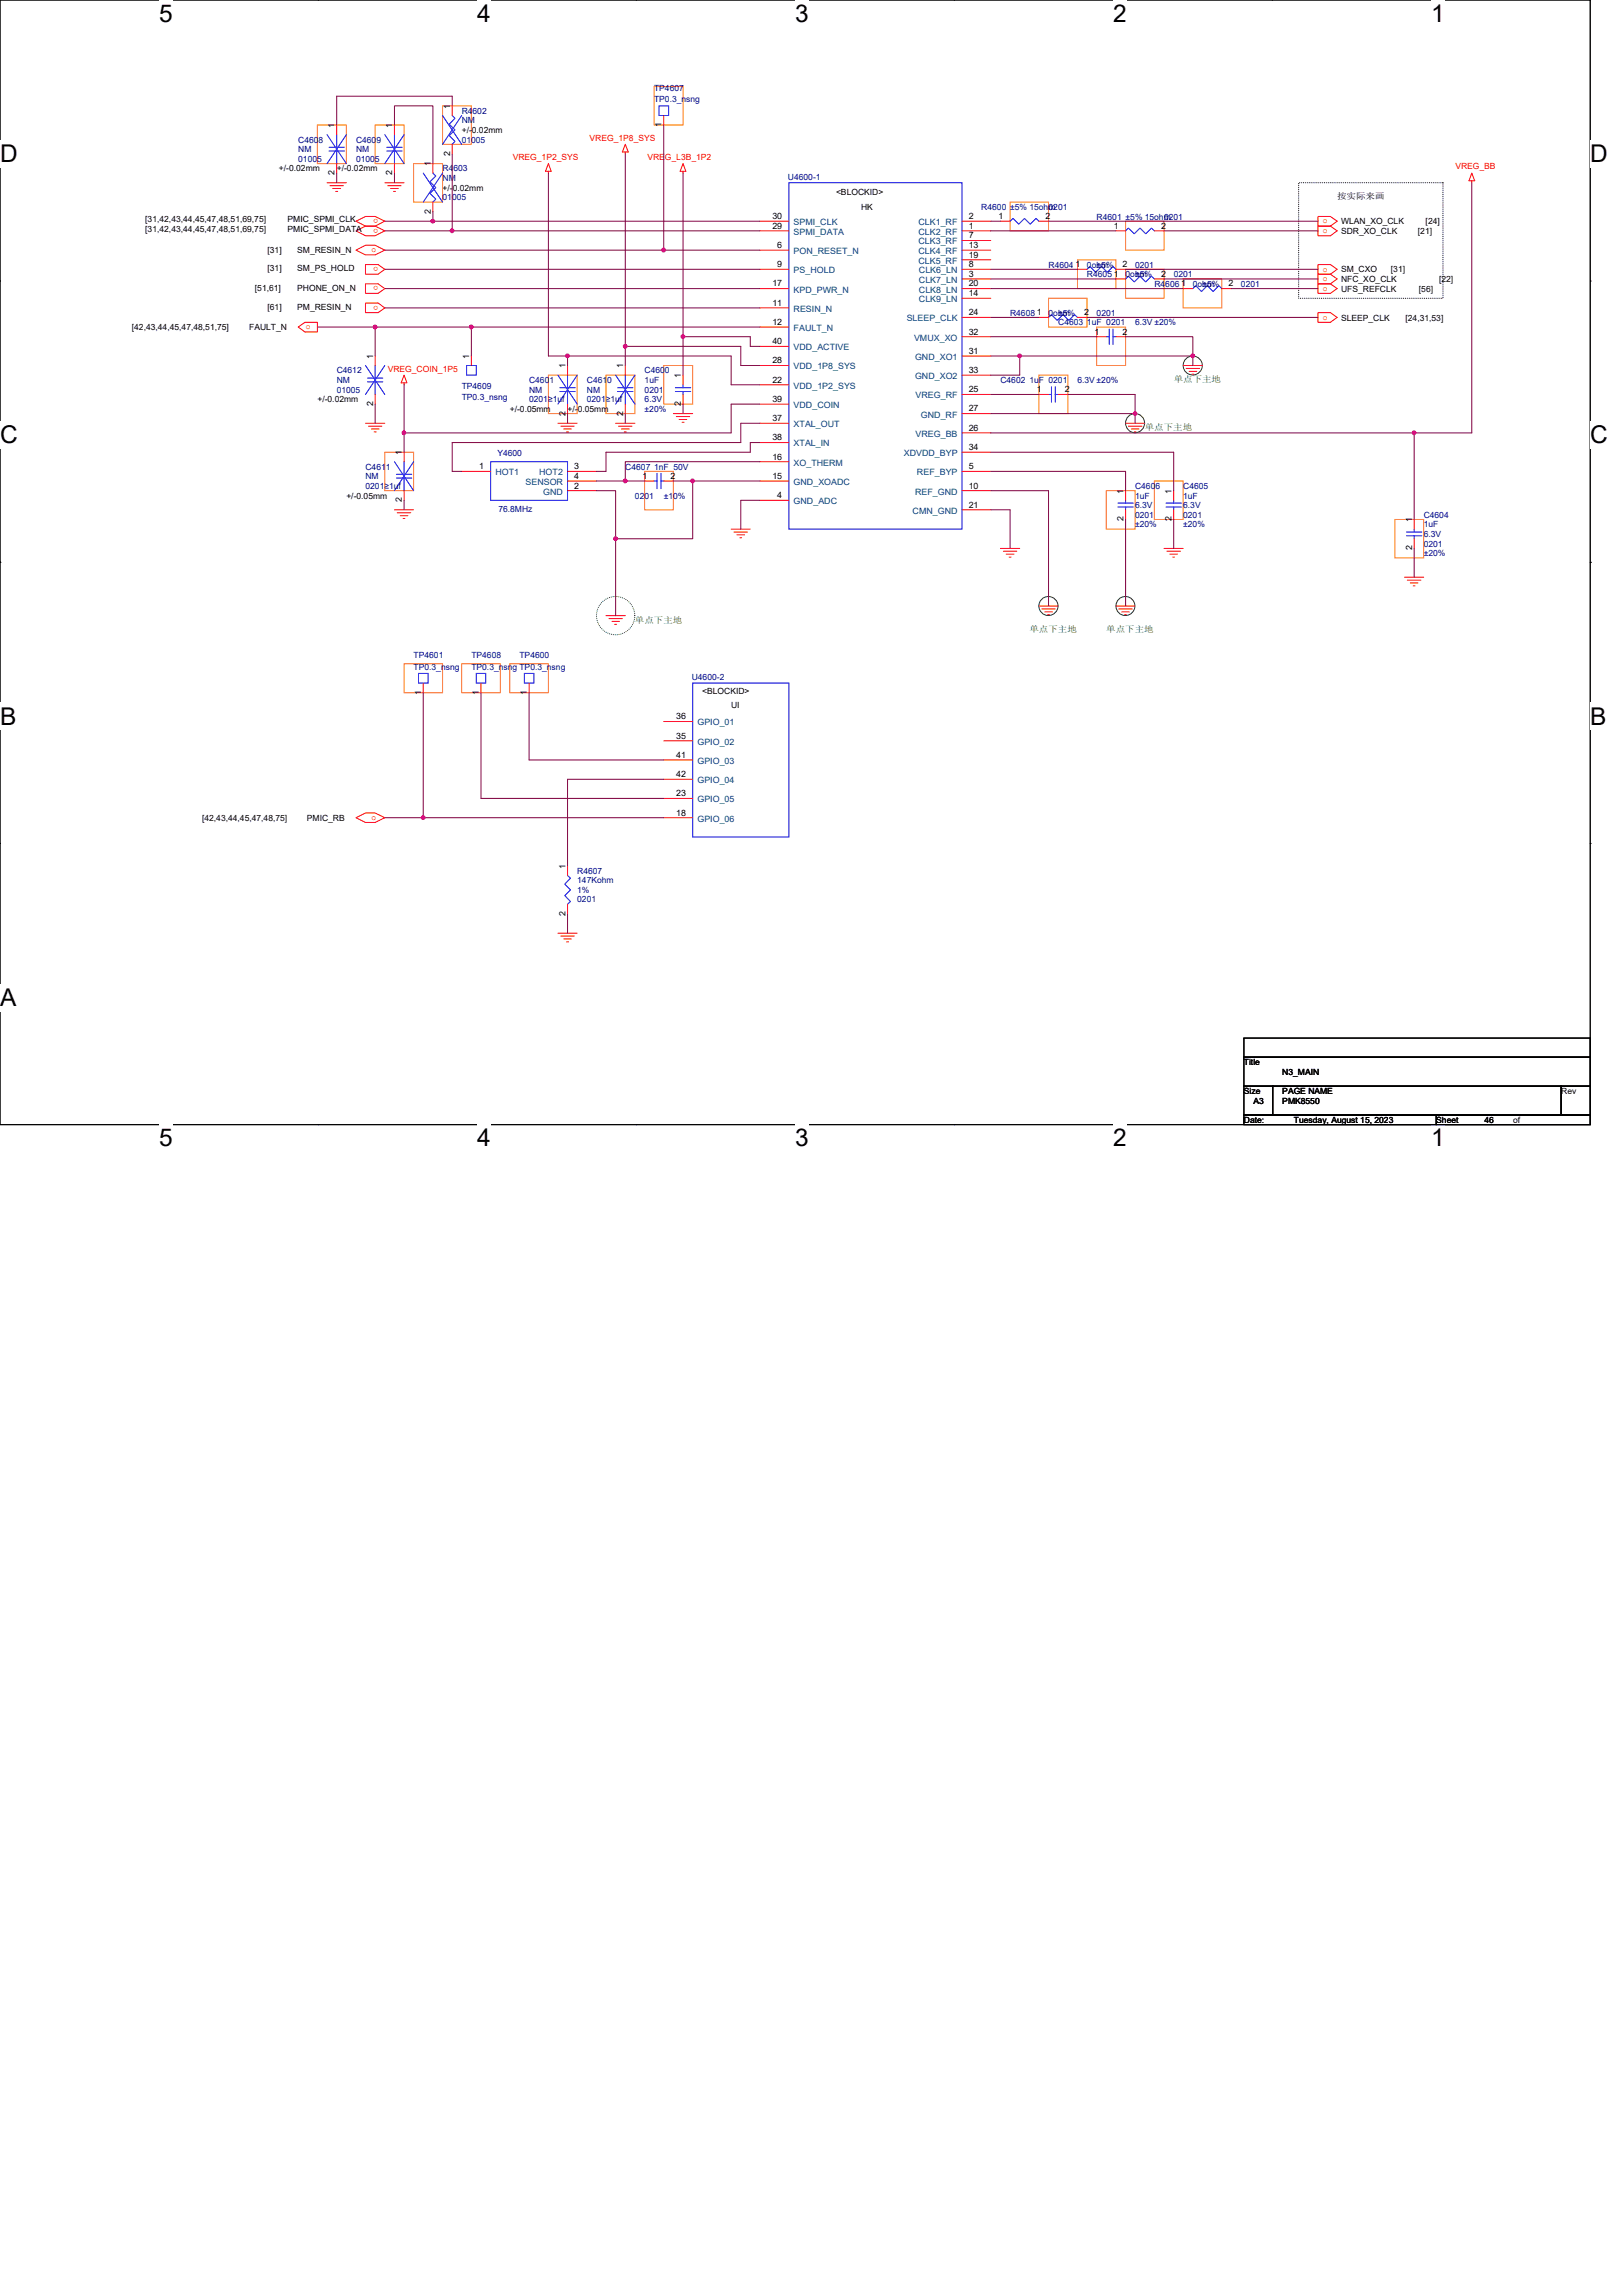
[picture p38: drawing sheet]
<svg xmlns="http://www.w3.org/2000/svg" width="210mm" height="297mm" viewBox="0 0 210 297" stroke-linecap="round" stroke-linejoin="round" font-family="sans-serif">
<defs><g id="words">
<g font-size="3.2">
<text x="20.6" y="2.8">5</text>
<text x="61.7" y="2.8">4</text>
<text x="102.9" y="2.8">3</text>
<text x="144" y="2.8">2</text>
<text x="185.2" y="2.8">1</text>
<text x="0" y="21">D</text>
<text x="205.7" y="21">D</text>
<text x="0" y="57.4">C</text>
<text x="205.7" y="57.4">C</text>
<text x="0" y="93.7">B</text>
<text x="205.7" y="93.7">B</text>
<text x="0" y="130.1">A</text>
<text x="20.6" y="148.3">5</text>
<text x="61.7" y="148.3">4</text>
<text x="102.9" y="148.3">3</text>
<text x="144" y="148.3">2</text>
<text x="185.2" y="148.3">1</text>
</g>
<g font-size="1.1" fill="#000080">
<text x="84.6" y="11.7">TP4607</text>
<text x="59.7" y="14.7">R4602</text>
<text x="59.7" y="16">NM</text>
<text x="84.6" y="13.2">TP0.3_nsng</text>
<text x="38.6" y="18.4">C4608</text>
<text x="38.6" y="19.7">NM</text>
<text x="38.6" y="20.9">01005</text>
<text x="46.1" y="18.4">C4609</text>
<text x="46.1" y="19.7">NM</text>
<text x="46.1" y="20.9">01005</text>
<text x="57.3" y="22.2">R4603</text>
<text x="57.3" y="23.4">NM</text>
<text x="59.7" y="18.4">01005</text>
<text x="101.9" y="23.3">U4600-1</text>
<text x="57.3" y="25.9">01005</text>
<text x="127" y="27.2">R4600</text>
<text x="130.7" y="27.2">±5% 15ohm</text>
<text x="135.7" y="27.2">0201</text>
<text x="141.9" y="28.4">R4601 ±5% 15ohm</text>
<text x="150.6" y="28.4">0201</text>
<text x="135.7" y="34.6">R4604</text>
<text x="140.6" y="34.6">0ohm</text>
<text x="140.6" y="35.9">R4605</text>
<text x="141.9" y="34.6">±5%</text>
<text x="145.6" y="35.9">0ohm</text>
<text x="146.9" y="34.6">0201</text>
<text x="146.9" y="35.9">±5%</text>
<text x="151.8" y="35.9">0201</text>
<text x="130.7" y="40.9">R4608</text>
<text x="135.7" y="40.9">0ohm</text>
<text x="136.9" y="40.9">±5%</text>
<text x="141.9" y="40.9">0201</text>
<text x="149.4" y="37.1">R4606</text>
<text x="154.3" y="37.1">0ohm</text>
<text x="155.6" y="37.1">±5%</text>
<text x="160.5" y="37.1">0201</text>
<text x="136.9" y="42.1">C4603 1uF 0201</text>
<text x="146.9" y="42.1">6.3V ±20%</text>
<text x="43.6" y="48.3">C4612</text>
<text x="43.6" y="49.6">NM</text>
<text x="43.6" y="50.8">01005</text>
<text x="59.7" y="50.3">TP4609</text>
<text x="59.7" y="51.8">TP0.3_nsng</text>
<text x="68.5" y="49.6">C4601</text>
<text x="68.5" y="50.8">NM</text>
<text x="68.5" y="52">0201≥1uf</text>
<text x="75.9" y="49.6">C4610</text>
<text x="75.9" y="50.8">NM</text>
<text x="75.9" y="52">0201≥1uf</text>
<text x="83.4" y="48.3">C4600</text>
<text x="83.4" y="49.6">1uF</text>
<text x="83.4" y="50.8">0201</text>
<text x="83.4" y="52.1">6.3V</text>
<text x="83.4" y="53.3">±20%</text>
<text x="129.4" y="49.6">C4602 1uF 0201</text>
<text x="139.4" y="49.6">6.3V ±20%</text>
<text x="64.3" y="59">Y4600</text>
<text x="47.3" y="60.7">C4611</text>
<text x="47.3" y="62">NM</text>
<text x="47.3" y="63.2">0201≥1uf</text>
<text x="80.9" y="60.7">C4607 1nF 50V</text>
<text x="82.1" y="64.5">0201</text>
<text x="85.9" y="64.5">±10%</text>
<text x="146.9" y="63.2">C4606</text>
<text x="146.9" y="64.5">1uF</text>
<text x="146.9" y="65.7">6.3V</text>
<text x="153.1" y="63.2">C4605</text>
<text x="153.1" y="64.5">1uF</text>
<text x="153.1" y="65.7">6.3V</text>
<text x="64.5" y="66.2">76.8MHz</text>
<text x="146.9" y="67">0201</text>
<text x="146.9" y="68.2">±20%</text>
<text x="153.1" y="67">0201</text>
<text x="153.1" y="68.2">±20%</text>
<text x="184.2" y="67">C4604</text>
<text x="184.2" y="68.2">1uF</text>
<text x="184.2" y="70.7">0201</text>
<text x="184.2" y="69.5">6.3V</text>
<text x="184.2" y="72">±20%</text>
<text x="53.5" y="85.2">TP4601</text>
<text x="53.5" y="86.6">TP0.3_nsng</text>
<text x="61" y="85.2">TP4608</text>
<text x="61" y="86.6">TP0.3_nsng TP0.3_nsng</text>
<text x="67.2" y="85.2">TP4600</text>
<text x="89.5" y="88">U4600-2</text>
<text x="74.7" y="113">R4607</text>
<text x="74.7" y="114.3">147Kohm</text>
<text x="74.7" y="115.5">1%</text>
<text x="74.7" y="116.8">0201</text>
</g>
<g font-size="1.1">
<text x="43.3" y="16.6" transform="rotate(-90 43.3 16.6)">1</text>
<text x="50.8" y="16.6" transform="rotate(-90 50.8 16.6)">1</text>
<text x="58.2" y="14.1" transform="rotate(-90 58.2 14.1)">1</text>
<text x="59.7" y="17.2">+/-0.02mm</text>
<text x="85.6" y="16.4" transform="rotate(-90 85.6 16.4)">1</text>
<text x="36.1" y="22.2">+/-0.02mm</text>
<text x="43.3" y="22.7" transform="rotate(-90 43.3 22.7)">2</text>
<text x="43.6" y="22.2">+/-0.02mm</text>
<text x="50.8" y="22.7" transform="rotate(-90 50.8 22.7)">2</text>
<text x="55.7" y="21.5" transform="rotate(-90 55.7 21.5)">1</text>
<text x="58.2" y="20.2" transform="rotate(-90 58.2 20.2)">2</text>
<text x="18.8" y="28.8">[31,42,43,44,45,47,48,51,69,75]</text>
<text x="37.2" y="28.8">PMIC_SPMI_CLK</text>
<text x="55.7" y="27.6" transform="rotate(-90 55.7 27.6)">2</text>
<text x="57.3" y="24.7">+/-0.02mm</text>
<text x="99.9" y="29.6">29</text>
<text x="99.9" y="28.3">30</text>
<text x="108.2" y="25.2">&lt;BLOCKID&gt;</text>
<text x="111.4" y="27.2">HK</text>
<text x="125.3" y="28.3">2</text>
<text x="125.3" y="29.6">1</text>
<text x="129.2" y="28.3">1</text>
<text x="135.3" y="28.3">2</text>
<text x="144.1" y="29.6">1</text>
<text x="150.2" y="29.6">2</text>
<text x="173" y="25.8">按实际来画</text>
<text x="173.5" y="29">WLAN_XO_CLK</text>
<text x="184.4" y="29">[24]</text>
<text x="18.8" y="30">[31,42,43,44,45,47,48,51,69,75]</text>
<text x="34.6" y="32.7">[31]</text>
<text x="34.6" y="35.1">[31]</text>
<text x="37.2" y="30">PMIC_SPMI_DATA</text>
<text x="38.5" y="32.7">SM_RESIN_N</text>
<text x="38.5" y="35.1">SM_PS_HOLD</text>
<text x="100.6" y="32.1">6</text>
<text x="100.6" y="34.6">9</text>
<text x="125.3" y="30.8">7</text>
<text x="125.3" y="32.1">13</text>
<text x="125.3" y="33.3">19</text>
<text x="125.3" y="34.6">8</text>
<text x="125.3" y="35.8">3</text>
<text x="139.1" y="34.6">1</text>
<text x="144.1" y="35.8">1</text>
<text x="145.2" y="34.6">2</text>
<text x="150.2" y="35.8">2</text>
<text x="173.5" y="30.3">SDR_XO_CLK</text>
<text x="173.5" y="35.2">SM_CXO</text>
<text x="180" y="35.2">[31]</text>
<text x="183.5" y="30.3">[21]</text>
<text x="33" y="37.6">[51,61]</text>
<text x="34.6" y="40.1">[61]</text>
<text x="38.5" y="37.6">PHONE_ON_N</text>
<text x="38.5" y="40.1">PM_RESIN_N</text>
<text x="99.9" y="37.1">17</text>
<text x="99.9" y="39.6">11</text>
<text x="125.3" y="37.1">20</text>
<text x="125.3" y="38.3">14</text>
<text x="125.3" y="40.8">24</text>
<text x="134.2" y="40.8">1</text>
<text x="140.3" y="40.8">2</text>
<text x="152.8" y="37.1">1</text>
<text x="158.9" y="37.1">2</text>
<text x="173.5" y="36.5">NFC_XO_CLK</text>
<text x="173.5" y="37.7">UFS_REFCLK</text>
<text x="173.5" y="41.5">SLEEP_CLK</text>
<text x="181.8" y="41.5">[24,31,53]</text>
<text x="183.6" y="37.7">[56]</text>
<text x="186.2" y="36.5">[22]</text>
<text x="17.1" y="42.7">[42,43,44,45,47,48,51,75]</text>
<text x="32.2" y="42.7">FAULT_N</text>
<text x="48.3" y="46.4" transform="rotate(-90 48.3 46.4)">1</text>
<text x="60.7" y="46.4" transform="rotate(-90 60.7 46.4)">1</text>
<text x="73.2" y="47.7" transform="rotate(-90 73.2 47.7)">1</text>
<text x="80.6" y="47.7" transform="rotate(-90 80.6 47.7)">1</text>
<text x="99.9" y="42">12</text>
<text x="99.9" y="47">28</text>
<text x="99.9" y="44.5">40</text>
<text x="125.3" y="45.8">31</text>
<text x="125.3" y="43.3">32</text>
<text x="141.6" y="43.3">1</text>
<text x="145.2" y="43.3">2</text>
<text x="41.1" y="52.1">+/-0.02mm</text>
<text x="48.3" y="52.5" transform="rotate(-90 48.3 52.5)">2</text>
<text x="66" y="53.3">+/-0.05mm</text>
<text x="73.2" y="53.8" transform="rotate(-90 73.2 53.8)">2</text>
<text x="73.4" y="53.3">+/-0.05mm</text>
<text x="80.6" y="53.8" transform="rotate(-90 80.6 53.8)">2</text>
<text x="88.1" y="52.5" transform="rotate(-90 88.1 52.5)">2</text>
<text x="88.1" y="48.9" transform="rotate(-90 88.1 48.9)">1</text>
<text x="99.9" y="49.5">22</text>
<text x="99.9" y="52">39</text>
<text x="125.3" y="50.8">25</text>
<text x="125.3" y="53.2">27</text>
<text x="125.3" y="48.3">33</text>
<text x="134.2" y="50.8">1</text>
<text x="137.8" y="50.8">2</text>
<text x="52" y="58.9" transform="rotate(-90 52 58.9)">1</text>
<text x="99.9" y="59.5">16</text>
<text x="99.9" y="57">38</text>
<text x="99.9" y="54.5">37</text>
<text x="125.3" y="55.7">26</text>
<text x="125.3" y="58.2">34</text>
<text x="44.8" y="64.5">+/-0.05mm</text>
<text x="52" y="65" transform="rotate(-90 52 65)">2</text>
<text x="62" y="60.7">1</text>
<text x="74.3" y="63.2">2</text>
<text x="74.3" y="60.7">3</text>
<text x="74.3" y="62">4</text>
<text x="83.1" y="62">1</text>
<text x="86.7" y="62">2</text>
<text x="99.9" y="62">15</text>
<text x="100.6" y="64.5">4</text>
<text x="125.3" y="65.7">21</text>
<text x="125.3" y="60.7">5</text>
<text x="125.3" y="63.2">10</text>
<text x="145.4" y="63.9" transform="rotate(-90 145.4 63.9)">1</text>
<text x="151.6" y="63.9" transform="rotate(-90 151.6 63.9)">1</text>
<text x="145.4" y="67.5" transform="rotate(-90 145.4 67.5)">2</text>
<text x="151.6" y="67.5" transform="rotate(-90 151.6 67.5)">2</text>
<text x="182.7" y="71.2" transform="rotate(-90 182.7 71.2)">2</text>
<text x="182.7" y="67.6" transform="rotate(-90 182.7 67.6)">1</text>
<text x="54.5" y="89.9" transform="rotate(-90 54.5 89.9)">1</text>
<text x="62" y="89.9" transform="rotate(-90 62 89.9)">1</text>
<text x="68.2" y="89.9" transform="rotate(-90 68.2 89.9)">1</text>
<text x="90.8" y="89.7">&lt;BLOCKID&gt;</text>
<text x="87.5" y="93.1">36</text>
<text x="87.5" y="95.6">35</text>
<text x="94.6" y="91.6">UI</text>
<text x="87.5" y="98">41</text>
<text x="87.5" y="100.5">42</text>
<text x="26.1" y="106.2">[42,43,44,45,47,48,75]</text>
<text x="39.7" y="106.2">PMIC_RB</text>
<text x="87.5" y="103">23</text>
<text x="87.5" y="105.5">18</text>
<text x="73.2" y="112.4" transform="rotate(-90 73.2 112.4)">1</text>
<text x="73.2" y="118.5" transform="rotate(-90 73.2 118.5)">2</text>
<text x="160.9" y="137.8">Title</text>
<text x="160.9" y="141.5">Size</text>
<text x="162.2" y="142.8">A3</text>
<text x="165.9" y="141.5">PAGE NAME</text>
<text x="165.9" y="142.8">PMK8550</text>
<text x="165.9" y="139">N3_MAIN</text>
<text x="202" y="141.5">Rev</text>
<text x="160.9" y="145.3">Date:</text>
<text x="167.4" y="145.3">Tuesday, August 15, 2023</text>
<text x="185.8" y="145.3">Sheet</text>
<text x="192" y="145.3">46</text>
<text x="195.8" y="145.3">of</text>
</g>
<g font-size="1.1" fill="#f00">
<text x="66.3" y="20.7">VREG_1P2_SYS</text>
<text x="76.3" y="18.2">VREG_1P8_SYS</text>
<text x="83.8" y="20.7">VREG_L3B_1P2</text>
<text x="188.3" y="21.9">VREG_BB</text>
<text x="48.9" y="29.6" transform="rotate(-180 48.9 29.6)">o</text>
<text x="48.9" y="28.3" transform="rotate(-180 48.9 28.3)">o</text>
<text x="171.1" y="28.9">o</text>
<text x="48" y="32.6">o</text>
<text x="48.9" y="34.6" transform="rotate(-180 48.9 34.6)">o</text>
<text x="171.1" y="30.2">o</text>
<text x="171.1" y="35.1">o</text>
<text x="48.9" y="37" transform="rotate(-180 48.9 37)">o</text>
<text x="48.9" y="39.5" transform="rotate(-180 48.9 39.5)">o</text>
<text x="171.1" y="36.4">o</text>
<text x="171.1" y="37.6">o</text>
<text x="171.1" y="41.4">o</text>
<text x="39.6" y="42.6">o</text>
<text x="50.2" y="48.1">VREG_COIN_1P5</text>
<text x="48" y="106.1">o</text>
</g>
<g font-size="1.1" fill="#004080">
<text x="102.7" y="29.1">SPMI_CLK</text>
<text x="118.8" y="29.1">CLK1_RF</text>
<text x="102.7" y="32.9">PON_RESET_N</text>
<text x="102.7" y="35.3">PS_HOLD</text>
<text x="102.7" y="30.4">SPMI_DATA</text>
<text x="118.8" y="30.4">CLK2_RF</text>
<text x="118.8" y="31.6">CLK3_RF</text>
<text x="118.8" y="32.9">CLK4_RF</text>
<text x="118.8" y="34.1">CLK5_RF</text>
<text x="118.9" y="35.3">CLK6_LN</text>
<text x="102.7" y="37.8">KPD_PWR_N</text>
<text x="102.7" y="40.3">RESIN_N</text>
<text x="117.3" y="41.6">SLEEP_CLK</text>
<text x="118.9" y="36.6">CLK7_LN</text>
<text x="118.9" y="37.8">CLK8_LN</text>
<text x="118.9" y="39.1">CLK9_LN</text>
<text x="102.7" y="42.8">FAULT_N</text>
<text x="102.7" y="47.8">VDD_1P8_SYS</text>
<text x="102.7" y="45.3">VDD_ACTIVE</text>
<text x="118.3" y="44.1">VMUX_XO</text>
<text x="118.4" y="46.6">GND_XO1</text>
<text x="102.7" y="50.3">VDD_1P2_SYS</text>
<text x="102.7" y="52.8">VDD_COIN</text>
<text x="118.4" y="49">GND_XO2</text>
<text x="118.4" y="51.5">VREG_RF</text>
<text x="102.7" y="57.8">XTAL_IN</text>
<text x="102.7" y="55.3">XTAL_OUT</text>
<text x="116.9" y="59">XDVDD_BYP</text>
<text x="118.4" y="56.5">VREG_BB</text>
<text x="119.1" y="54">GND_RF</text>
<text x="64.1" y="61.5">HOT1</text>
<text x="68" y="62.7">SENSOR</text>
<text x="69.8" y="61.5">HOT2</text>
<text x="70.3" y="64">GND</text>
<text x="102.7" y="62.7">GND_XOADC</text>
<text x="102.7" y="60.2">XO_THERM</text>
<text x="102.7" y="65.2">GND_ADC</text>
<text x="118.4" y="64">REF_GND</text>
<text x="118.6" y="61.5">REF_BYP</text>
<text x="118.1" y="66.5">CMN_GND</text>
<text x="90.2" y="93.9">GPIO_01</text>
<text x="90.2" y="96.4">GPIO_02</text>
<text x="90.2" y="98.8">GPIO_03</text>
<text x="90.2" y="101.3">GPIO_04</text>
<text x="90.2" y="103.8">GPIO_05</text>
<text x="90.2" y="106.3">GPIO_06</text>
</g>
<g font-size="1.1" fill="#008000">
<text x="151.9" y="49.4">单点下主地</text>
<text x="148.1" y="55.7">单点下主地</text>
<text x="82.1" y="80.6">单点下主地</text>
<text x="133.2" y="81.8">单点下主地</text>
<text x="143.1" y="81.8">单点下主地</text>
</g>
</g></defs>
<path d="M0 0h205.7v145.5h-205.7z" fill="none" stroke="#000" stroke-width=".13"/>
<g fill="#fff">
<path d="M20.6 0h1.7v3.5h-1.7z"/>
<path d="M20.6 145.5h1.7v3.5h-1.7z"/>
</g>
<path d="M41.1 0h.1M41.1 145.5h.1" fill="none" stroke="#000" stroke-width=".13"/>
<g fill="#fff">
<path d="M61.7 0h1.8v3.5h-1.8z"/>
<path d="M61.7 145.5h1.8v3.5h-1.8z"/>
</g>
<path d="M82.3 0h.1M82.3 145.5h.1" fill="none" stroke="#000" stroke-width=".13"/>
<g fill="#fff">
<path d="M102.9 0h1.7v3.5h-1.7z"/>
<path d="M102.9 145.5h1.7v3.5h-1.7z"/>
</g>
<path d="M123.4 0h.1M123.4 145.5h.1" fill="none" stroke="#000" stroke-width=".13"/>
<g fill="#fff">
<path d="M144 0h1.8v3.5h-1.8z"/>
<path d="M144 145.5h1.8v3.5h-1.8z"/>
</g>
<path d="M164.6 0h.1M164.6 145.5h.1" fill="none" stroke="#000" stroke-width=".13"/>
<g fill="#fff">
<path d="M185.2 0h1.7v3.5h-1.7z"/>
<path d="M185.2 145.5h1.7v3.5h-1.7z"/>
<path d="M0 18.2h2.3v3.5h-2.3z"/>
<path d="M205.7 18.2h2.3v3.5h-2.3z"/>
<path d="M0 54.5h2.3v3.6h-2.3z"/>
<path d="M205.7 54.5h2.3v3.6h-2.3z"/>
</g>
<path d="M0 36.4h.1M205.7 36.4h.1" fill="none" stroke="#000" stroke-width=".13"/>
<g fill="#fff">
<path d="M0 90.9h2.1v3.5h-2.1z"/>
<path d="M205.7 90.9h2.1v3.5h-2.1z"/>
</g>
<path d="M0 72.7h.1M205.7 72.7h.1" fill="none" stroke="#000" stroke-width=".13"/>
<path d="M0 127.3h2.1v3.5h-2.1z" fill="#fff"/>
<path d="M168 23.6h18.7v15h-18.7zM0 109.1h.1M205.7 109.1h.1M160.9 134.3h44.8v2.5h-44.8zM160.9 136.8h44.8v3.7h-44.8zM160.9 140.5h3.8v3.8h-3.8zM160.9 144.3h24.9v1.2h-24.9zM164.7 140.5h37.3v3.8h-37.3zM185.8 144.3h19.9v1.2h-19.9zM202 140.5h3.7v3.8h-3.7z" fill="none" stroke="#000" stroke-width=".13"/>
<g fill="none" stroke="#008000" stroke-width=".13">
<circle cx="146.8" cy="54.7" r="1.23"/>
<circle cx="154.3" cy="47.3" r="1.23"/>
<circle cx="79.6" cy="79.6" r="2.48"/>
<circle cx="135.7" cy="78.4" r="1.23"/>
<circle cx="145.6" cy="78.4" r="1.23"/>
</g>
<g fill="none" stroke="#ff8000" stroke-width=".13">
<path d="M41.1 16.2h3.7v5h-3.7zM48.5 16.2h3.8v5h-3.8zM57.3 13.7h3.7v5h-3.7zM84.6 11.2h3.8v5h-3.8zM53.5 21.2h3.8v4.9h-3.8zM130.7 26.1h5v3.8h-5zM135.7 38.6h4.9v3.7h-4.9zM139.4 33.6h5v3.7h-5zM145.6 34.8h5v3.8h-5zM145.6 28.6h5v3.8h-5zM153.1 36.1h5v3.7h-5zM49.8 58.5h3.7v5h-3.7z"/>
<path d="M71 48.5h3.7v5h-3.7zM78.4 48.5h3.7v5h-3.7zM85.9 47.3h3.7v5h-3.7zM134.4 48.5h3.8v5h-3.8zM141.9 42.3h3.7v5h-3.7zM83.4 61h3.7v5h-3.7zM143.1 63.5h3.8v5h-3.8zM149.4 62.2h3.7v5h-3.7zM180.5 67.2h3.7v5h-3.7zM52.3 85.9h5v3.7h-5zM59.7 85.9h5v3.7h-5zM66 85.9h5v3.7h-5z"/>
</g>
<g fill="none" stroke="#f00" stroke-width=".13">
<path d="M43.6 16.2v1.2M51 16.2v1.2M58.5 13.7v1.2M58.5 18.7v1.2M80.9 18.7l.4 1h-.8zM80.9 19.7v.2M85.9 14.9v1.3M42.3 23.6h2.5M42.7 24h1.7M43.1 24.4h1M43.4 24.8h.3M43.6 21.2v1.2"/>
<path d="M46.1 28.6l1.2-.6h1.2l1.3 .6-1.3 .7h-1.2zM46.1 29.9l1.2-.6h1.2l1.3 .6-1.3 .6h-1.2zM46.1 32.4l1.2-.7h1.2l1.3 .7-1.3 .6h-1.2zM47.3 34.2h1.6l.9 .6-.9 .7h-1.6zM47.3 36.7h1.6l.9 .6-.9 .7h-1.6zM47.3 39.2h1.6l.9 .6-.9 .6h-1.6zM49.8 23.6h2.5M50.2 24h1.7M50.5 24.4h1M50.9 24.8h.3M51 21.2v1.2M56 21.2v1.2"/>
<path d="M56 26.1v1.3M71 22.2v.2M71 21.2l.3 1h-.7zM88.4 22.2v.2M88.4 21.2l.3 1h-.7zM98.3 37.3h3.8M98.3 32.4h3.8M98.3 34.8h3.8M98.3 39.8h3.8M98.3 29.9h3.8M98.3 28.6h3.8M124.5 28.6h3.7"/>
<path d="M124.5 29.9h3.7M124.5 31.1h3.7M124.5 32.4h3.7M124.5 33.6h3.7M124.5 34.8h3.7M124.5 36.1h3.7M124.5 37.3h3.7M124.5 38.6h3.7M129.4 28.6h1.3M134.4 28.6h1.3M139.4 34.8h1.2M144.4 29.9h1.2"/>
<path d="M144.4 36.1h1.2M144.4 34.8h1.2M149.4 29.9h1.2M149.4 36.1h1.2M153.1 37.3h1.2M158.1 37.3h1.2M170.5 28h1.6l.9 .6-.9 .7h-1.6zM170.5 29.3h1.6l.9 .6-.9 .6h-1.6zM170.5 34.2h1.6l.9 .6-.9 .7h-1.6zM170.5 36.7h1.6l.9 .6-.9 .7h-1.6zM172.1 35.5l.9 .6-.9 .6M172.1 35.5h-1.6v1.2h1.6"/>
<path d="M190.4 23.4v.2M190.4 22.4l.4 1h-.7zM38.6 42.3l.9-.6h1.6v1.2h-1.6zM47.3 54.8h2.5M47.7 55.1h1.7M48 55.5h1M48.4 55.9h.3M48.5 46.1v1.2M48.5 51v1.3M52.3 49.5v.3M52.3 58.5v1.2M52.3 48.5l.3 1h-.7z"/>
<path d="M61 46.1v1.2M72.2 54.8h2.5M72.6 55.1h1.7M72.9 55.5h1M73.3 55.9h.3M73.4 47.3v1.2M73.4 52.3v1.2M79.7 54.8h2.4M80 55.1h1.8M80.4 55.5h1M80.8 55.9h.2M80.9 47.3v1.2"/>
<path d="M80.9 52.3v1.2M87.1 53.5h2.5M87.5 53.9h1.7M87.9 54.3h1M88.2 54.6h.3M88.4 48.5v1.3M88.4 51v1.3M98.3 42.3h3.8M98.3 49.8h3.8M98.3 47.3h3.8M98.3 44.8h3.8M98.3 52.3h3.8"/>
<path d="M98.3 59.7h3.8M98.3 57.3h3.8M98.3 54.8h3.8M124.5 46.1h3.7M124.5 41.1h3.7M124.5 43.6h3.7M124.5 51h3.7M124.5 53.5h3.7M124.5 56h3.7M124.5 58.5h3.7M124.5 48.5h3.7M134.4 41.1h1.3"/>
<path d="M134.4 51h1.3M136.9 51h1.3M139.4 41.1h1.2M141.9 43.6h1.2M144.4 43.6h1.2M145.6 54.8h2.5M146 55.1h1.7M146.4 55.5h1M146.7 55.9h.3M153.1 47.3h2.5M153.5 47.7h1.7M153.8 48h1"/>
<path d="M154.2 48.4h.3M170.5 40.4h1.6l.9 .7-.9 .6h-1.6zM51 66h2.5M51.4 66.3h1.7M51.8 66.7h1M52.2 67.1h.2M52.3 63.5v1.2M59.7 61h3.8M73.4 63.5h3.8M73.4 61h3.8M73.4 62.2h3.8M78.4 79.7h2.5"/>
<path d="M83.4 62.2h1.2M85.9 62.2h1.2M94.6 68.5h2.5M95 68.8h1.7M95.3 69.2h1M95.7 69.6h.2M98.3 62.2h3.8M98.3 64.7h3.8M124.5 66h3.7M124.5 61h3.7M124.5 63.5h3.7M129.4 71h2.5"/>
<path d="M129.8 71.3h1.8M130.2 71.7h1M130.6 72.1h.2M134.4 78.4h2.5M134.8 78.8h1.7M135.2 79.2h1M135.5 79.5h.3M144.4 78.4h2.5M144.7 78.8h1.8M145.1 79.2h1M145.5 79.5h.2M145.6 63.5v1.2"/>
<path d="M145.6 66v1.2M150.6 71h2.5M151 71.3h1.7M151.3 71.7h1M151.7 72.1h.3M151.8 63.5v1.2M151.8 66v1.2M181.7 74.7h2.5M182.1 75.1h1.7M182.5 75.4h1M182.8 75.8h.3M183 67.2v1.3"/>
<path d="M183 69.7v1.3M54.8 88.4v1.2M62.2 88.4v1.2M68.5 88.4v1.2M78.8 80h1.7M79.2 80.4h1M79.5 80.8h.3M85.9 93.3h3.7M85.9 95.8h3.7M85.9 98.3h3.7M46.1 105.8l1.2-.6h1.2l1.3 .6-1.3 .6h-1.2zM73.4 112v1.3"/>
<path d="M73.4 117v1.2M85.9 100.8h3.7M85.9 103.3h3.7M85.9 105.8h3.7M72.2 120.7h2.5M72.6 121.1h1.7M72.9 121.5h1M73.3 121.9h.3"/>
</g>
<g fill="none" stroke="#00f" stroke-width=".13">
<path d="M42.3 17.4l2.5 3.8M42.6 19h2M42.6 19.5h2M43.6 17.4v1.6M43.6 19.5v1.7M44.8 17.4l-2.5 3.8M49.8 17.4l2.5 3.8M50 19h2M50 19.5h2M51 17.4v1.6M51 19.5v1.7M52.3 17.4l-2.5 3.8"/>
<path d="M57.3 14.9l2.4 3.8M58.5 14.9l.4 .4-.8 .8 .8 .7-.8 .7 .8 .8-.4 .4M59.7 14.9l-2.4 3.8M85.3 13.7h1.2v1.2h-1.2zM54.8 22.4l2.5 3.7M56 22.4l.4 .4-.8 .7 .8 .8-.8 .7 .8 .8-.4 .3M57.3 22.4l-2.5 3.7M102.1 23.6h22.4v44.9h-22.4zM130.7 28.6l.4-.3 .7 .7 .7-.7 .8 .7 .7-.7 .4 .3M140.6 34.8l.4-.3 .8 .7 .7-.7 .8 .7 .7-.7 .4 .3M145.6 29.9l.4-.4 .7 .7 .8-.7 .7 .7 .8-.7 .4 .4M145.6 36.1l.4-.4 .7 .8 .8-.8 .7 .8 .8-.8 .4 .4"/>
<path d="M154.3 37.3l.4-.3 .7 .7 .8-.7 .8 .7 .7-.7 .4 .3M47.3 47.3l2.5 3.7M47.5 48.9h2M47.5 49.4h2M48.5 47.3v1.6M48.5 49.4v1.6M49.8 47.3l-2.5 3.7M51 59.7l2.5 3.8M52.3 59.7v1.7M53.5 59.7l-2.5 3.8M60.4 47.3h1.2v1.2h-1.2zM63.5 59.7h9.9v5h-9.9z"/>
<path d="M72.2 48.5l2.5 3.8M72.4 50.2h2M72.4 50.7h2M73.4 48.5v1.7M73.4 50.7v1.6M74.7 48.5l-2.5 3.8M79.7 48.5l2.4 3.8M79.9 50.2h2M79.9 50.7h2M80.9 48.5v1.7M80.9 50.7v1.6M82.1 48.5l-2.4 3.8"/>
<path d="M87.4 50.2h2M87.4 50.7h2M88.4 49.8v.4M88.4 50.7v.3M135.7 51h.3M135.7 41.1l.3-.4 .8 .7 .7-.7 .8 .7 .7-.7 .4 .4M136 50v2M136.5 50v2M136.5 51h.4M143.1 43.6h.4M143.5 42.6v2M144 42.6v2"/>
<path d="M144 43.6h.4M51.3 61.4h2M51.3 61.8h2M52.3 61.8v1.7M84.6 62.2h.4M85 61.2v2M85.5 61.2v2M85.5 62.2h.4M144.6 65.1h2M144.6 65.6h2M145.6 64.7v.4M145.6 65.6v.4"/>
<path d="M150.9 65.1h1.9M150.9 65.6h1.9M151.8 64.7v.4M151.8 65.6v.4M182 68.8h2M182 69.3h2M183 68.5v.3M183 69.3v.4M54.1 87.1h1.3v1.3h-1.3zM61.6 87.1h1.2v1.3h-1.2zM67.8 87.1h1.3v1.3h-1.3zM89.6 88.4h12.5v19.9h-12.5z"/>
<path d="M73.4 113.3l.4 .3-.7 .8 .7 .7-.7 .8 .7 .7-.4 .4"/>
</g>
<g fill="none" stroke="#800040" stroke-width=".13">
<path d="M51 16.2v-2.5h5v7.5M58.5 13.7v-1.3h-14.9v3.8M58.5 19.9v10M80.9 19.9v24.9M85.9 16.2v16.2h12.4M43.6 22.4v1.2M49.8 28.6h6.2M49.8 29.9h8.7M49.8 32.4h36.1M49.8 34.8h48.5M49.8 37.3h48.5M49.8 39.8h48.5"/>
<path d="M51 22.4v1.2M56 27.4v1.2M56 28.6h42.3M58.5 29.9h39.8M71 22.4v23.7h2.4M88.4 22.4v21.2M128.2 28.6h1.2M128.2 34.8h11.2M128.2 29.9h16.2M128.2 36.1h16.2M128.2 37.3h24.9M135.7 28.6h34.8"/>
<path d="M145.6 34.8h24.9M150.6 29.9h19.9M150.6 36.1h19.9M159.3 37.3h11.2M190.4 23.6v32.4h-7.4M41.1 42.3h19.9M48.5 42.3v3.8M48.5 52.3v2.5M52.3 49.8v6.2M52.3 56v2.5M61 42.3v3.8M61 42.3h37.3"/>
<path d="M73.4 46.1v1.2M73.4 46.1h21.2v3.7h3.7M73.4 53.5v1.3M80.9 44.8h14.9v2.5h2.5M80.9 44.8v2.5M80.9 53.5v1.3M88.4 43.6v4.9M88.4 52.3v1.2M88.4 43.6h8.7v1.2h1.2M98.3 52.3h-3.7v3.7h-42.3M98.3 54.8h-2.5v2.5h-37.3v3.7h1.2M98.3 57.3h-1.2v1.2h-18.7v2.5h-1.2"/>
<path d="M98.3 59.7h-17.4v2.5M128.2 56h54.8M128.2 43.6h13.7M128.2 53.5h18.7M128.2 58.5h23.6v5M128.2 51h6.2M128.2 41.1h6.2M128.2 46.1h3.7M131.9 46.1h22.4M131.9 46.1v2.4h-3.7M138.2 51h8.7v2.5M140.6 41.1h29.9"/>
<path d="M145.6 43.6h8.7v2.5M146.9 53.5v1.3M154.3 46.1v1.2M183 56v11.2M52.3 64.7v1.3M77.2 62.2h3.7M79.7 69.7v10M80.9 62.2h2.5M87.1 62.2h2.5M89.6 62.2h8.7M89.6 62.2v7.5h-9.9v-6.2h-2.5M98.3 64.7h-2.5v3.8"/>
<path d="M128.2 61h17.4v2.5M128.2 66h2.5v5M128.2 63.5h7.5v14.9M145.6 67.2v11.2M151.8 67.2v3.8M183 71v3.7M54.8 89.6v16.2M62.2 89.6v13.7h23.7M68.5 89.6v8.7h17.4M49.8 105.8h5M54.8 105.8h31.1M73.4 118.2v2.5"/>
<path d="M85.9 100.8h-12.5v11.2"/>
</g>
<g fill="#f0f" stroke="#f0f" stroke-width=".13">
<circle cx="80.9" cy="44.8" r=".24"/>
<circle cx="88.4" cy="43.5" r=".24"/>
<circle cx="56" cy="28.6" r=".24"/>
<circle cx="58.5" cy="29.9" r=".24"/>
<circle cx="85.9" cy="32.4" r=".24"/>
<circle cx="48.5" cy="42.3" r=".24"/>
<circle cx="61" cy="42.3" r=".24"/>
<circle cx="154.3" cy="46" r=".24"/>
<circle cx="131.9" cy="46" r=".24"/>
<circle cx="52.3" cy="56" r=".24"/>
<circle cx="146.9" cy="53.5" r=".23"/>
<circle cx="182.9" cy="56" r=".24"/>
<circle cx="79.6" cy="69.7" r=".24"/>
<circle cx="54.7" cy="105.8" r=".24"/>
<circle cx="73.4" cy="46" r=".24"/>
<circle cx="80.9" cy="62.2" r=".24"/>
<circle cx="89.6" cy="62.2" r=".24"/>
</g>
<use href="#words"/>
</svg>
